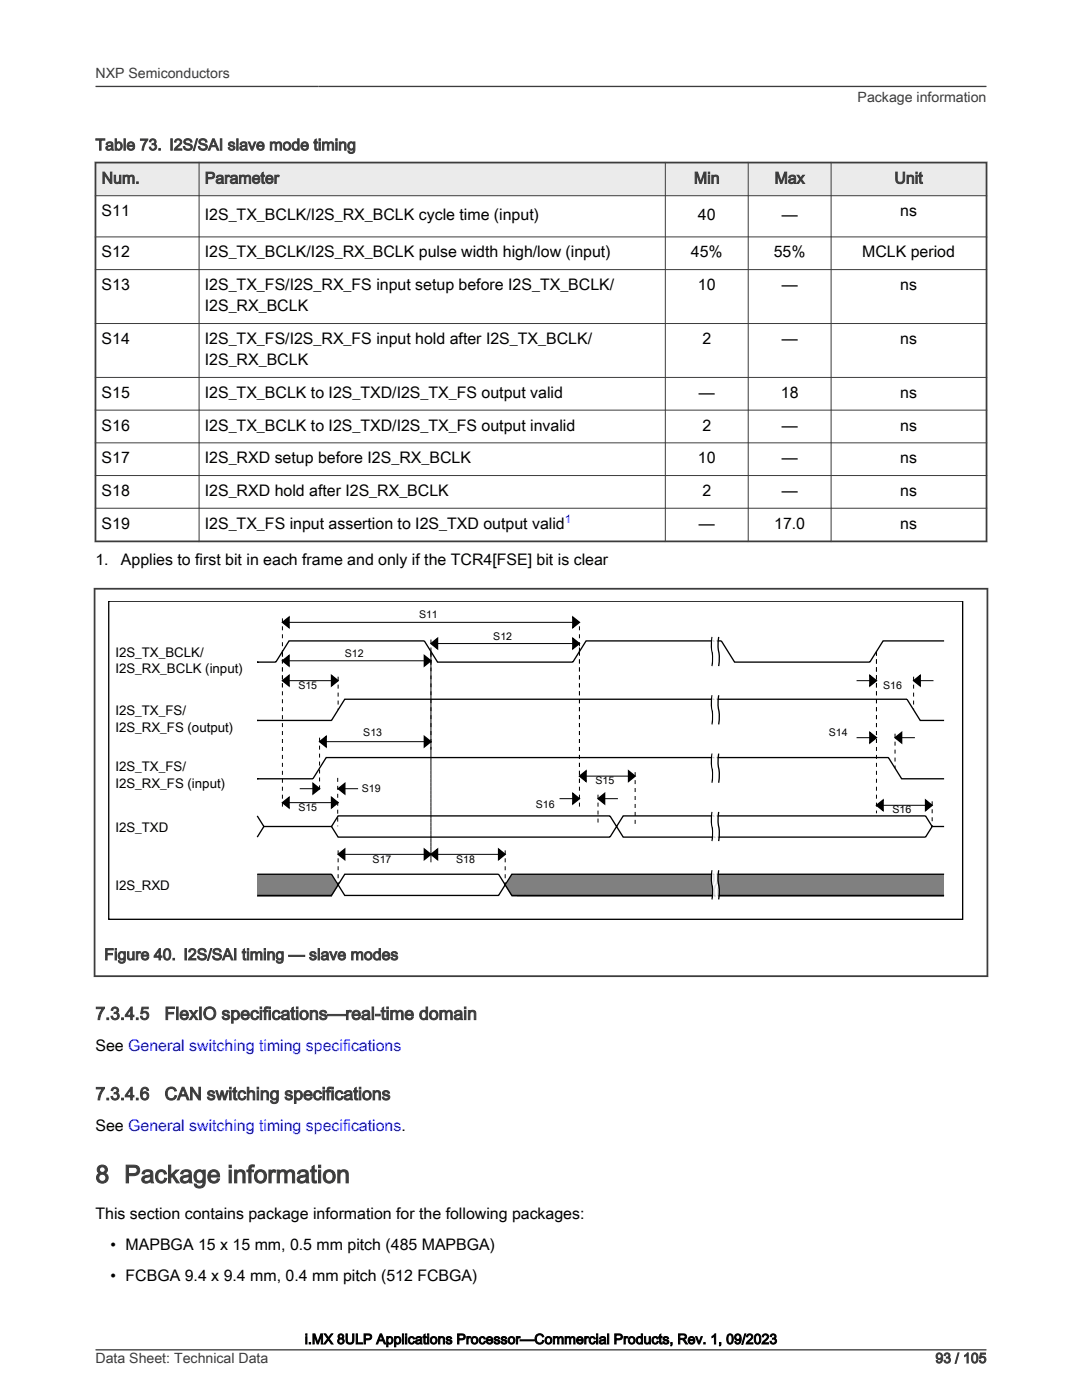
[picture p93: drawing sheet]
<svg xmlns="http://www.w3.org/2000/svg" width="216mm" height="279mm" viewBox="0 0 216 279" stroke-linecap="round" stroke-linejoin="round" font-family="sans-serif">
<defs><g id="words">
<text font-size="4.9" fill="#3c3c3c" x="19" y="236.1">8 Package information</text>
<g font-size="3.5" fill="#3c3c3c">
<text x="19" y="203.5">7.3.4.5</text>
<text x="32.8" y="203.5">FlexIO specifications—real-time domain</text>
<text x="19" y="219.5">7.3.4.6</text>
<text x="32.8" y="219.5">CAN switching specifications</text>
</g>
<g font-size="3.2" fill="#3c3c3c">
<text x="19" y="30">Table 73. I2S/SAI slave mode timing</text>
<text x="20.3" y="36.6">Num.</text>
<text x="40.9" y="36.6">Parameter</text>
<text x="138.5" y="36.6">Min</text>
<text x="154.6" y="36.6">Max</text>
<text x="178.5" y="36.6">Unit</text>
<text x="20.8" y="191.6">Figure 40. I2S/SAI timing — slave modes</text>
</g>
<g font-size="3.2">
<text x="20.3" y="43.1">S11</text>
<text x="40.9" y="44">I2S_TX_BCLK/I2S_RX_BCLK cycle time (input)</text>
<text x="139.3" y="44">40</text>
<text x="156" y="44">—</text>
<text x="179.6" y="43.1">ns</text>
<text x="20.3" y="51.4">S12</text>
<text x="40.9" y="51.4">I2S_TX_BCLK/I2S_RX_BCLK pulse width high/low (input)</text>
<text x="137.9" y="51.4">45%</text>
<text x="154.4" y="51.4">55%</text>
<text x="172" y="51.4">MCLK period</text>
<text x="20.3" y="57.9">S13</text>
<text x="40.9" y="57.9">I2S_TX_FS/I2S_RX_FS input setup before I2S_TX_BCLK/</text>
<text x="139.3" y="57.9">10</text>
<text x="156" y="57.9">—</text>
<text x="179.6" y="57.9">ns</text>
<text x="40.9" y="62.1">I2S_RX_BCLK</text>
<text x="20.3" y="68.7">S14</text>
<text x="40.9" y="68.7">I2S_TX_FS/I2S_RX_FS input hold after I2S_TX_BCLK/</text>
<text x="140.1" y="68.7">2</text>
<text x="156" y="68.7">—</text>
<text x="179.6" y="68.7">ns</text>
<text x="40.9" y="72.9">I2S_RX_BCLK</text>
<text x="20.3" y="79.4">S15</text>
<text x="40.9" y="79.4">I2S_TX_BCLK to I2S_TXD/I2S_TX_FS output valid</text>
<text x="139.4" y="79.4">—</text>
<text x="155.8" y="79.4">18</text>
<text x="179.6" y="79.4">ns</text>
<text x="20.3" y="85.9">S16</text>
<text x="40.9" y="85.9">I2S_TX_BCLK to I2S_TXD/I2S_TX_FS output invalid</text>
<text x="140.1" y="85.9">2</text>
<text x="156" y="85.9">—</text>
<text x="179.6" y="85.9">ns</text>
<text x="20.3" y="92.5">S17</text>
<text x="40.9" y="92.5">I2S_RXD setup before I2S_RX_BCLK</text>
<text x="139.3" y="92.5">10</text>
<text x="156" y="92.5">—</text>
<text x="179.6" y="92.5">ns</text>
<text x="20.3" y="99">S18</text>
<text x="40.9" y="99">I2S_RXD hold after I2S_RX_BCLK</text>
<text x="140.1" y="99">2</text>
<text x="156" y="99">—</text>
<text x="179.6" y="99">ns</text>
<text x="20.3" y="105.5">S19</text>
<text x="40.9" y="105.5">I2S_TX_FS input assertion to I2S_TXD output valid</text>
<text x="139.4" y="105.5">—</text>
<text x="154.5" y="105.5">17.0</text>
<text x="179.6" y="105.5">ns</text>
<text x="19" y="112.7">1.</text>
<text x="24.1" y="112.7">Applies to first bit in each frame and only if the TCR4[FSE] bit is clear</text>
<text x="19" y="209.7">See General switching timing specifications</text>
<text x="19" y="225.7">See General switching timing specifications.</text>
<text x="19" y="243.4">This section contains package information for the following packages:</text>
<text x="22.1" y="249.5">• MAPBGA 15 x 15 mm, 0.5 mm pitch (485 MAPBGA)</text>
<text x="22.1" y="255.6">• FCBGA 9.4 x 9.4 mm, 0.4 mm pitch (512 FCBGA)</text>
</g>
<g font-size="2.8" fill="#3c3c3c">
<text x="19" y="15.6">NXP Semiconductors</text>
<text x="171.1" y="20.4">Package information</text>
<text x="19" y="272">Data Sheet: Technical Data</text>
<text x="186.7" y="272">93 / 105</text>
</g>
<text font-size="2.8" x="60.8" y="268.2">i.MX 8ULP Applications Processor—Commercial Products, Rev. 1, 09/2023</text>
<g font-size="2.6">
<text x="23" y="131.1">I2S_TX_BCLK/</text>
<text x="23" y="134.4">I2S_RX_BCLK (input)</text>
<text x="23" y="142.7">I2S_TX_FS/</text>
<text x="23" y="146">I2S_RX_FS (output)</text>
<text x="23" y="154">I2S_TX_FS/</text>
<text x="23" y="157.3">I2S_RX_FS (input)</text>
<text x="23" y="166">I2S_TXD</text>
<text x="23" y="177.6">I2S_RXD</text>
</g>
<text font-size="2.4" fill="#00f" x="112.7" y="104.5">1</text>
<g font-size="2.1">
<text x="83.6" y="123.4">S11</text>
<text x="68.8" y="131.1">S12</text>
<text x="98.4" y="127.6">S12</text>
<text x="59.5" y="137.4">S15</text>
<text x="176.2" y="137.4">S16</text>
<text x="72.5" y="147">S13</text>
<text x="165.4" y="147">S14</text>
<text x="59.5" y="162">S15</text>
<text x="72.2" y="158.1">S19</text>
<text x="106.9" y="161.2">S16</text>
<text x="118.8" y="156.5">S15</text>
<text x="178.1" y="162.3">S16</text>
<text x="74.3" y="172.3">S17</text>
<text x="91" y="172.3">S18</text>
</g>
</g></defs>
<path d="M19 32.4h177.8v6.7h-177.8z" fill-rule="evenodd" fill="#ebebeb"/>
<path d="M18.9 32.4h178.1M19 32.3v75.9M196.8 32.3v75.9M18.9 108h178.1" fill="none" stroke="#3c3c3c" stroke-width=".35"/>
<g fill="none" stroke="#3c3c3c" stroke-width=".2">
<path d="M18.9 39.1h178.1M39.7 32.3v75.9M132.8 32.3v75.9M149.3 32.3v75.9M165.8 32.3v75.9M18.9 47.3h178.1M18.9 53.8h178.1M18.9 64.6h178.1M18.9 75.3h178.1M18.9 81.9h178.1M18.9 88.4h178.1M18.9 94.9h178.1"/>
<path d="M18.9 101.4h178.1"/>
</g>
<path d="M21.7 120h170.4v63.5h-170.4z" fill="none" stroke="#000" stroke-width=".26"/>
<g fill="#808080">
<path d="M51.3 174.5h3.7v4.5h-3.7z"/>
<path d="M55 174.5h3.7v4.5h-3.7z"/>
<path d="M58.7 174.5h3.7v4.5h-3.7z"/>
<path d="M62.4 174.5h3.7v4.5h-3.7z"/>
<path d="M66.1 174.5l1.4 2.4-1.4 2.1z"/>
<path d="M102.1 174.5h1.1v4.5h-1.1l-1.3-2.1z"/>
<path d="M103.2 174.5h3.7v4.5h-3.7z"/>
<path d="M106.9 174.5h3.7v4.5h-3.7z"/>
<path d="M110.6 174.5h3.7v4.5h-3.7z"/>
<path d="M114.3 174.5h3.7v4.5h-3.7z"/>
<path d="M118 174.5h3.7v4.5h-3.7z"/>
<path d="M121.7 174.5h3.7v4.5h-3.7z"/>
<path d="M125.4 174.5h3.7v4.5h-3.7z"/>
<path d="M129.1 174.5h3.7v4.5h-3.7z"/>
<path d="M132.8 174.5h3.7v4.5h-3.7z"/>
<path d="M136.5 174.5h3.7v4.5h-3.7z"/>
<path d="M140.2 174.5h3.7v4.5h-3.7z"/>
<path d="M143.9 174.5h3.7v4.5h-3.7z"/>
<path d="M147.6 174.5h3.7v4.5h-3.7z"/>
<path d="M151.3 174.5h3.7v4.5h-3.7z"/>
<path d="M155 174.5h3.8v4.5h-3.8z"/>
<path d="M158.7 174.5h3.8v4.5h-3.8z"/>
<path d="M162.5 174.5h3.7v4.5h-3.7z"/>
<path d="M166.2 174.5h3.7v4.5h-3.7z"/>
<path d="M169.9 174.5h3.7v4.5h-3.7z"/>
<path d="M173.6 174.5h3.7v4.5h-3.7z"/>
<path d="M177.3 174.5h3.7v4.5h-3.7z"/>
<path d="M181 174.5h3.7v4.5h-3.7z"/>
<path d="M184.7 174.5h3.7v4.5h-3.7z"/>
</g>
<g fill="none" stroke="#000" stroke-width=".26">
<path d="M51.3 132.1h.1M56.4 135.8l1.3-1v2.1zM56.4 124.2l1.3-1.1v2.2zM56.4 131.9l1.3-1.1v2.1zM66.1 134.8l1.4 1-1.4 1.1zM84.7 130.8l1.3 1.1-1.3 1zM86 128.4l1.3-1v2.1zM114.3 123.1l1.3 1.1-1.3 1.1zM114.3 127.4l1.3 1-1.3 1.1zM142.1 127.1a11.9 11.9 0 0 0 .1 4.2l-.1 1.6M142.1 138.8a11.9 11.9 0 0 0 .1 4.1l-.1 1.7M143.4 127.1a11.9 11.9 0 0 0 .1 4.2l-.1 1.6"/>
<path d="M143.4 138.8a11.9 11.9 0 0 0 .1 4.1l-.1 1.7M173.6 134.8l1.3 1-1.3 1.1zM182.3 135.8l1.3-1v2.1zM188.4 127.9h-12.2l-2.6 4.2h-27l-2.7-4.2h-27l-2.6 4.2h-27l-2.6-4.2h-27l-2.7 4.2h-3.7M51.3 143.8h.1M51.3 143.8h14.8l2.7-4.3h112.2l2.6 4.3h4.8M51.3 155.4h.1M51.3 155.4h11.1l2.7-4.2h112.2l2.6 4.2h8.5M62.5 156.3l1.3 1.1-1.3 1.1zM63.8 148l1.3-1v2.1zM66.1 159.1l1.4 1.1-1.4 1zM67.5 157.4l1.3-1.1v2.2z"/>
<path d="M84.7 147l1.3 1-1.3 1.1zM114.3 158.3l1.3 1.1-1.3 1.1zM115.6 154.9l1.3-1.1v2.2zM119.3 159.4l1.3-1.1v2.2zM125.4 153.8l1.3 1.1-1.3 1.1zM142.1 150.4a11.9 11.9 0 0 0 .1 4.2l-.1 1.6M143.4 150.4a11.9 11.9 0 0 0 .1 4.2l-.1 1.6M173.6 146.2l1.3 1-1.3 1.1zM178.6 147.2l1.3-1v2.1zM184.7 159.7l1.3 1-1.3 1.1zM51.3 174.5h14.8l2.7 4.2h30.7l2.6-4.2h86.3M51.3 178.7h14.8l2.7-4.2h30.7l2.6 4.2h86.3"/>
<path d="M51.3 162.8l1.4 2.1M56.4 160.2l1.3-1.1v2.1zM66.1 164.9h-13.4l-1.4 2.2M66.1 164.9l1.4 2.2h54.2l2.7-4.3h60.3l1.3 2.1M66.1 164.9l1.4-2.1h54.2l2.7 4.3h60.3l1.3-2.2h2.4M67.5 170.5l1.3-1.1v2.2zM84.7 169.4l1.3 1.1-1.3 1.1zM86 170.5l1.3-1.1v2.2zM99.5 169.4l1.3 1.1-1.3 1.1zM142.1 162a11.9 11.9 0 0 0 .1 4.2l-.1 1.7M142.1 173.7a11.9 11.9 0 0 0 .1 4.1l-.1 1.7M143.4 162a11.9 11.9 0 0 0 .1 4.2l-.1 1.7"/>
<path d="M143.4 173.7a11.9 11.9 0 0 0 .1 4.1l-.1 1.7M174.9 160.7l1.3-1v2.1z"/>
</g>
<g fill="#000">
<path d="M56.4 135.8l1.3-1v2.1zM56.4 124.2l1.3-1.1v2.2zM56.4 131.9l1.3-1.1v2.1zM66.1 134.8l1.4 1-1.4 1.1zM84.7 130.8l1.3 1.1-1.3 1zM86 128.4l1.3-1v2.1zM114.3 123.1l1.3 1.1-1.3 1.1zM114.3 127.4l1.3 1-1.3 1.1zM173.6 134.8l1.3 1-1.3 1.1zM182.3 135.8l1.3-1v2.1zM63.8 148l1.3-1v2.1zM62.5 156.3l1.3 1.1-1.3 1.1z"/>
<path d="M67.5 157.4l1.3-1.1v2.2zM84.7 147l1.3 1-1.3 1.1zM115.6 154.9l1.3-1.1v2.2zM114.3 158.3l1.3 1.1-1.3 1.1zM119.3 159.4l1.3-1.1v2.2zM125.4 153.8l1.3 1.1-1.3 1.1zM173.6 146.2l1.3 1-1.3 1.1zM178.6 147.2l1.3-1v2.1zM56.4 160.2l1.3-1.1v2.1zM66.1 159.1l1.4 1.1-1.4 1zM67.5 170.5l1.3-1.1v2.2zM84.7 169.4l1.3 1.1-1.3 1.1z"/>
<path d="M86 170.5l1.3-1.1v2.2zM99.5 169.4l1.3 1.1-1.3 1.1zM174.9 160.7l1.3-1v2.1zM184.7 159.7l1.3 1-1.3 1.1z"/>
</g>
<g fill="none" stroke="#000" stroke-width=".2" stroke-dasharray=".8 .8" stroke-linecap="butt">
<path d="M56.4 130v7.4M56.4 130v31.8M56.4 123.4v6.6M56.4 131.1v-1.1M67.5 135.1v6.6M86 130v19.6M86 130v42.1M86 132.7v-2.7M86 127.6v2.4M115.6 130v26.5M115.6 130v31M115.6 125v5"/>
<path d="M115.6 129.2v.8M174.9 130v7.4M174.9 130v18.8M174.9 130v32.3M182.3 135.1v6.6M63.8 147.2v10.9M67.4 155.2v9.7M119.3 158.6v6.3M126.7 154.1v10.8M178.6 146.4v6.9M186 159.9v5M67.5 169.7v6.9"/>
<path d="M86 171.3v-41.3M100.8 169.7v6.9"/>
</g>
<g fill="none" stroke="#000" stroke-width=".2">
<path d="M56.4 135.8h11.1M56.4 124.2h59.2M56.4 131.9h29.6M86 128.4h29.6M170.9 135.8h4M182.3 135.8h4M59.8 157.4h4M63.8 148h22.2M67.5 157.4h4M111.7 159.4h3.9M115.6 154.9h11.1M119.3 159.4h4"/>
<path d="M170.9 147.2h4M178.6 147.2h4M56.4 160.2h11.1M67.5 170.5h33.3M174.9 160.7h11.1"/>
</g>
<g fill="none" stroke="#fff" stroke-width=".26">
<path d="M142.3 127.1a11.9 11.9 0 0 0 .2 4.2l-.2 1.6M142.3 138.8a11.9 11.9 0 0 0 .2 4.1l-.2 1.7M142.6 127.1a11.9 11.9 0 0 0 .1 4.2l-.1 1.6M142.6 138.8a11.9 11.9 0 0 0 .1 4.1l-.1 1.7M142.9 127.1a11.9 11.9 0 0 0 .1 4.2l-.1 1.6M142.9 138.8a11.9 11.9 0 0 0 .1 4.1l-.1 1.7M143.1 127.1a11.9 11.9 0 0 0 .2 4.2l-.2 1.6M143.1 138.8a11.9 11.9 0 0 0 .2 4.1l-.2 1.7M142.3 150.4a11.9 11.9 0 0 0 .2 4.2l-.2 1.6M142.6 150.4a11.9 11.9 0 0 0 .1 4.2l-.1 1.6M142.9 150.4a11.9 11.9 0 0 0 .1 4.2l-.1 1.6M143.1 150.4a11.9 11.9 0 0 0 .2 4.2l-.2 1.6"/>
<path d="M142.3 162a11.9 11.9 0 0 0 .2 4.2l-.2 1.7M142.3 173.7a11.9 11.9 0 0 0 .2 4.1l-.2 1.7M142.6 162a11.9 11.9 0 0 0 .1 4.2l-.1 1.7M142.6 173.7a11.9 11.9 0 0 0 .1 4.1l-.1 1.7M142.9 162a11.9 11.9 0 0 0 .1 4.2l-.1 1.7M142.9 173.7a11.9 11.9 0 0 0 .1 4.1l-.1 1.7M143.1 162a11.9 11.9 0 0 0 .2 4.2l-.2 1.7M143.1 173.7a11.9 11.9 0 0 0 .2 4.1l-.2 1.7"/>
</g>
<path d="M18.7 117.5h178.5M18.9 117.3v77.7M197 117.3v77.7M18.7 194.8h178.5" fill="none" stroke="#3c3c3c" stroke-width=".35"/>
<path d="M19 17.3h177.8M19 269.4h177.8" fill="none" stroke="#3c3c3c" stroke-width=".26"/>
<use href="#words"/>
</svg>
